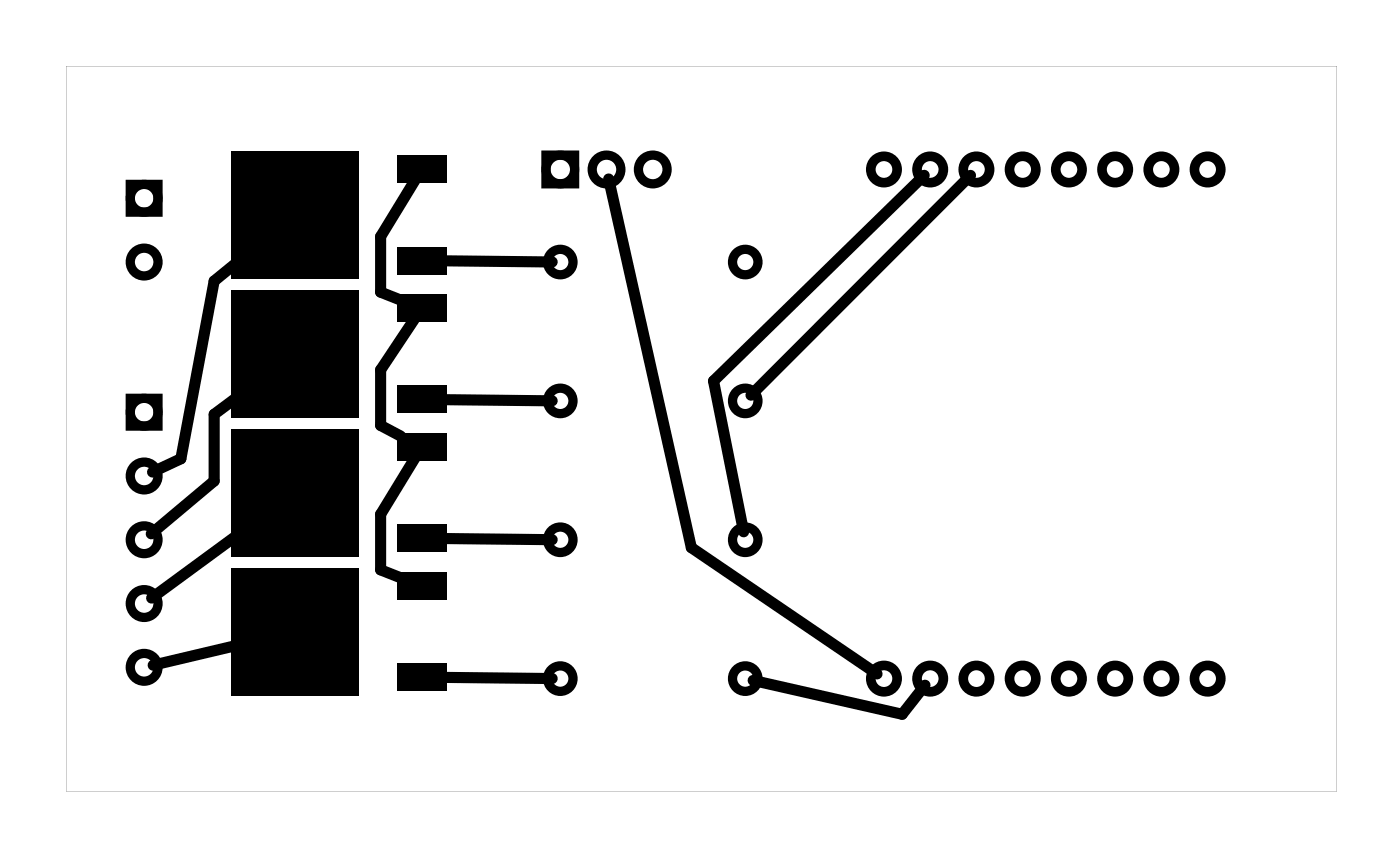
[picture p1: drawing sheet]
<svg xmlns="http://www.w3.org/2000/svg" width="77mm" height="47mm" viewBox="0 0 77 47" stroke-linecap="round" stroke-linejoin="round" font-family="sans-serif">
<g fill="#000">
<path d="M12.7 8.3h7v7h-7zM21.8 16.2h2.7v1.5h-2.7zM21.8 8.6h2.7v1.5h-2.7zM21.8 13.6h2.7v1.5h-2.7zM12.7 31.2h7v7h-7zM12.7 23.5h7v7h-7zM12.7 15.9h7v7h-7zM21.8 31.4h2.7v1.5h-2.7zM21.8 36.4h2.7v1.5h-2.7zM21.8 23.8h2.7v1.5h-2.7zM21.8 28.8h2.7v1.5h-2.7zM21.8 21.2h2.7v1.5h-2.7z"/>
<path d="M3.6 3.6h69.8v39.8h-69.8zM3.6 3.6v39.8h69.8v-39.8z"/>
</g>
<g fill="none" stroke="#000" stroke-width=".51">
<path d="M7.2 10.1h1.5v1.5h-1.5zM30 8.5h1.6v1.6h-1.6zM7.2 21.9h1.5v1.5h-1.5z"/>
<circle cx="7.9" cy="14.4" r=".76"/>
<circle cx="7.9" cy="10.9" r=".76"/>
<circle cx="30.8" cy="9.3" r=".79"/>
<circle cx="30.8" cy="14.4" r=".7"/>
<circle cx="33.3" cy="9.3" r=".79"/>
<circle cx="35.9" cy="9.3" r=".79"/>
<circle cx="40.9" cy="14.4" r=".7"/>
<circle cx="7.9" cy="26.1" r=".76"/>
<circle cx="7.9" cy="33.1" r=".76"/>
<circle cx="7.9" cy="22.6" r=".76"/>
<circle cx="7.9" cy="29.6" r=".76"/>
<circle cx="7.9" cy="36.6" r=".76"/>
<circle cx="30.8" cy="29.6" r=".7"/>
<circle cx="30.8" cy="22" r=".7"/>
<circle cx="30.8" cy="37.2" r=".7"/>
<circle cx="40.9" cy="29.6" r=".7"/>
<circle cx="40.9" cy="22" r=".7"/>
<circle cx="40.9" cy="37.2" r=".7"/>
</g>
<g fill="none" stroke="#000" stroke-width=".53">
<circle cx="48.6" cy="9.3" r=".72"/>
<circle cx="51.1" cy="9.3" r=".72"/>
<circle cx="53.6" cy="9.3" r=".72"/>
<circle cx="56.2" cy="9.3" r=".72"/>
<circle cx="58.7" cy="9.3" r=".72"/>
<circle cx="61.3" cy="9.3" r=".72"/>
<circle cx="63.8" cy="9.3" r=".72"/>
<circle cx="66.3" cy="9.3" r=".72"/>
<circle cx="48.6" cy="37.2" r=".72"/>
<circle cx="51.1" cy="37.2" r=".72"/>
<circle cx="53.6" cy="37.2" r=".72"/>
<circle cx="56.2" cy="37.2" r=".72"/>
<circle cx="58.7" cy="37.2" r=".72"/>
<circle cx="61.3" cy="37.2" r=".72"/>
<circle cx="63.8" cy="37.2" r=".72"/>
<circle cx="66.3" cy="37.2" r=".72"/>
</g>
<g fill="none" stroke="#000" stroke-width=".61">
<path d="M14 13.6l-2.2 1.8-1.9 9.8-1.5 .7M22.8 17.5l-1.9 2.8v3l1.1 .6M22.8 9.9l-1.9 3.1v3l1 .4M24.4 14.3l5.9 .1M33.4 9.8l4.6 20.3 10.2 6.9M50.8 9.6l-11.6 11.3 1.7 8.3M53.3 9.6l-12 12.1M13.5 35.3l-5.1 1.2M14 28.7l-5.7 4.1M14 21.1l-2.2 1.6v3.7l-3.5 2.9M22.8 25.1l-1.9 3.1v3.1l1 .4M24.4 21.9l5.9 .1"/>
<path d="M24.4 29.6h5.9M24.4 37.2h5.9M41.4 37.3l8.2 1.9 1.2-1.6"/>
</g>
</svg>
